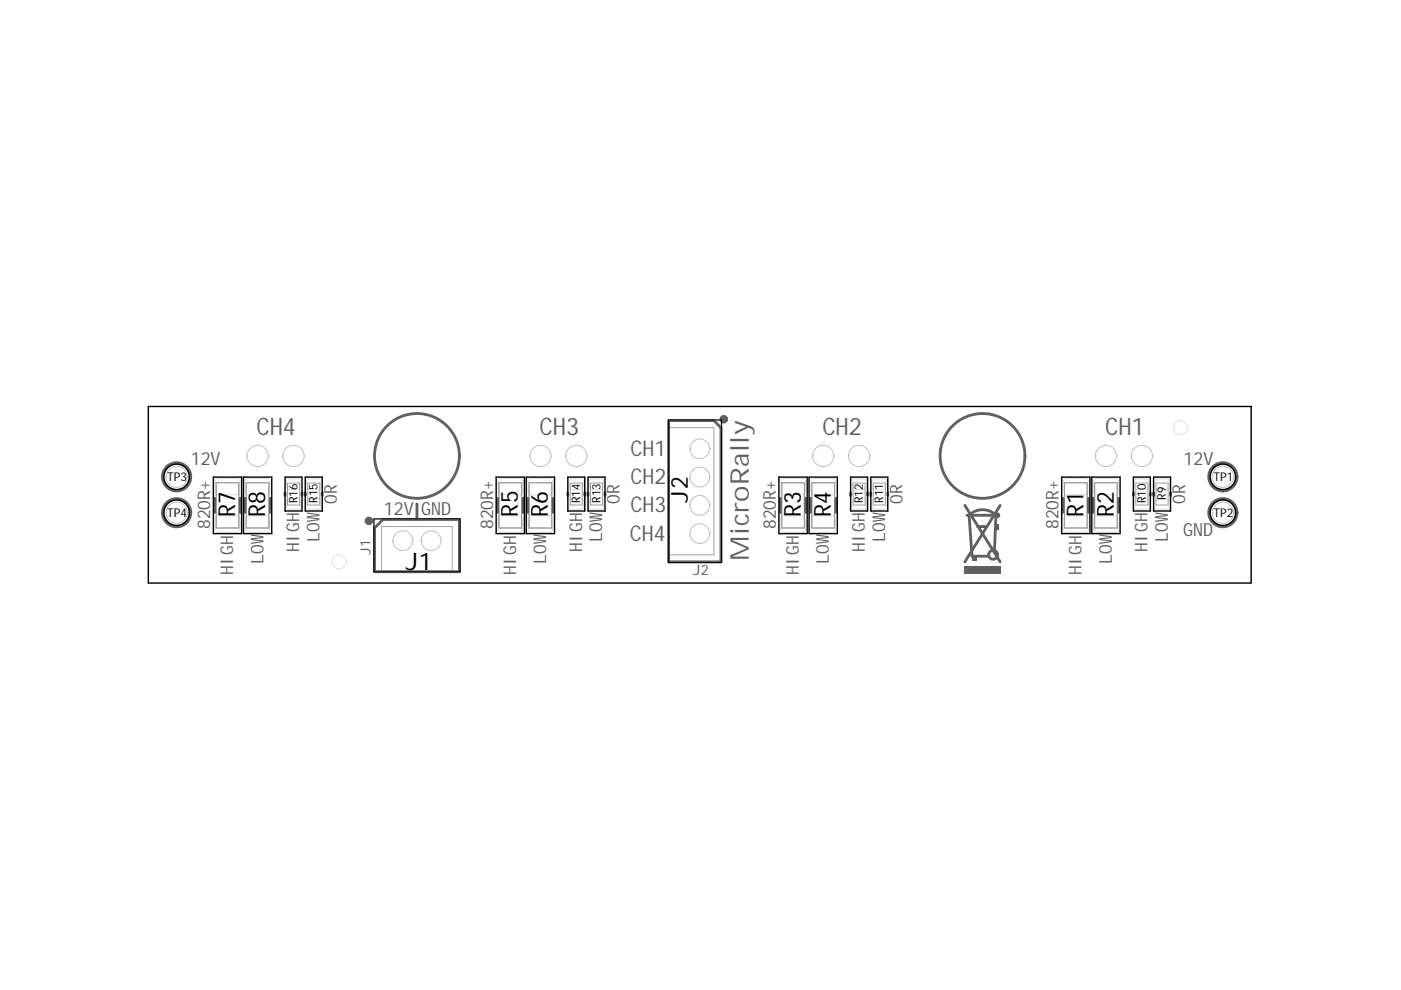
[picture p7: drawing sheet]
<svg xmlns="http://www.w3.org/2000/svg" width="297mm" height="210mm" viewBox="0 0 297 210" stroke-linecap="round" stroke-linejoin="round" font-family="sans-serif">
<defs><g id="words">
<text font-size="5.5" fill="#606060" x="158.8" y="118.9" transform="rotate(-90 158.8 118.9)">MicroRally</text>
<g font-size="5.1" fill="#606060">
<text x="54.4" y="92.3">CH4</text>
<text x="114.4" y="92.3">CH3</text>
<text x="174.4" y="92.3">CH2</text>
<text x="234.3" y="92.3">CH1</text>
</g>
<text font-size="5.1" x="86" y="120.8">J1</text>
<g font-size="5">
<text x="145.8" y="106.6" transform="rotate(-90 145.8 106.6)">J2</text>
<text x="49.9" y="109.6" transform="rotate(-90 49.9 109.6)">R7</text>
<text x="56.3" y="109.6" transform="rotate(-90 56.3 109.6)">R8</text>
<text x="109.8" y="109.6" transform="rotate(-90 109.8 109.6)">R5</text>
<text x="116.2" y="109.6" transform="rotate(-90 116.2 109.6)">R6</text>
<text x="169.8" y="109.6" transform="rotate(-90 169.8 109.6)">R3</text>
<text x="176.2" y="109.7" transform="rotate(-90 176.2 109.7)">R4</text>
<text x="229.7" y="109.6" transform="rotate(-90 229.7 109.6)">R1</text>
<text x="236.1" y="109.6" transform="rotate(-90 236.1 109.6)">R2</text>
</g>
<g font-size="4.6" fill="#606060">
<text x="133.7" y="96.6">CH1</text>
<text x="133.7" y="102.6">CH2</text>
<text x="133.7" y="108.6">CH3</text>
<text x="133.5" y="114.6">CH4</text>
</g>
<g font-size="3.8" fill="#606060">
<text x="40.4" y="98.7">12V</text>
<text x="250.9" y="98.7">12V</text>
<text x="81.4" y="109.3">12V</text>
<text x="89.3" y="109.3">GND</text>
<text x="250.9" y="113.6">GND</text>
</g>
<g font-size="3.7" fill="#606060">
<text x="71.4" y="106.8" transform="rotate(-90 71.4 106.8)">0R</text>
<text x="131.4" y="106.8" transform="rotate(-90 131.4 106.8)">0R</text>
<text x="191.3" y="106.8" transform="rotate(-90 191.3 106.8)">0R</text>
<text x="251.3" y="106.8" transform="rotate(-90 251.3 106.8)">0R</text>
<text x="44.6" y="112.3" transform="rotate(-90 44.6 112.3)">820R+</text>
<text x="104.5" y="112.3" transform="rotate(-90 104.5 112.3)">820R+</text>
<text x="164.5" y="112.3" transform="rotate(-90 164.5 112.3)">820R+</text>
<text x="224.5" y="112.3" transform="rotate(-90 224.5 112.3)">820R+</text>
<text x="55.8" y="119.6" transform="rotate(-90 55.8 119.6)">LOW</text>
<text x="63.5" y="117" transform="rotate(-90 63.5 117)">HIGH</text>
<text x="67.7" y="114.8" transform="rotate(-90 67.7 114.8)">LOW</text>
<text x="115.8" y="119.6" transform="rotate(-90 115.8 119.6)">LOW</text>
<text x="123.4" y="117" transform="rotate(-90 123.4 117)">HIGH</text>
<text x="127.7" y="114.8" transform="rotate(-90 127.7 114.8)">LOW</text>
<text x="175.8" y="119.6" transform="rotate(-90 175.8 119.6)">LOW</text>
<text x="183.4" y="117" transform="rotate(-90 183.4 117)">HIGH</text>
<text x="187.7" y="114.8" transform="rotate(-90 187.7 114.8)">LOW</text>
<text x="235.7" y="119.6" transform="rotate(-90 235.7 119.6)">LOW</text>
<text x="243.3" y="117" transform="rotate(-90 243.3 117)">HIGH</text>
<text x="247.6" y="114.8" transform="rotate(-90 247.6 114.8)">LOW</text>
<text x="49.5" y="121.8" transform="rotate(-90 49.5 121.8)">HIGH</text>
<text x="109.4" y="121.8" transform="rotate(-90 109.4 121.8)">HIGH</text>
<text x="169.4" y="121.8" transform="rotate(-90 169.4 121.8)">HIGH</text>
<text x="229.3" y="121.8" transform="rotate(-90 229.3 121.8)">HIGH</text>
</g>
<text font-size="3.1" fill="#606060" x="146.9" y="121.9">J2</text>
<text font-size="3" fill="#606060" x="78.6" y="117.6" transform="rotate(-90 78.6 117.6)">J1</text>
<g font-size="2.6">
<text x="35.5" y="101.9">TP3</text>
<text x="257.3" y="101.9">TP1</text>
<text x="35.4" y="109.5">TP4</text>
<text x="257.3" y="109.5">TP2</text>
</g>
<g font-size="2.5">
<text x="63" y="106.7" transform="rotate(-90 63 106.7)">R</text>
<text x="63" y="105.3" transform="rotate(-90 63 105.3)">16</text>
<text x="67.3" y="106.7" transform="rotate(-90 67.3 106.7)">R</text>
<text x="67.3" y="105.3" transform="rotate(-90 67.3 105.3)">15</text>
<text x="123" y="106.7" transform="rotate(-90 123 106.7)">R</text>
<text x="123" y="105.3" transform="rotate(-90 123 105.3)">14</text>
<text x="127.3" y="106.7" transform="rotate(-90 127.3 106.7)">R</text>
<text x="127.3" y="105.3" transform="rotate(-90 127.3 105.3)">13</text>
<text x="183" y="106.7" transform="rotate(-90 183 106.7)">R</text>
<text x="183" y="105.3" transform="rotate(-90 183 105.3)">12</text>
<text x="187.2" y="106.7" transform="rotate(-90 187.2 106.7)">R</text>
<text x="187.2" y="105.3" transform="rotate(-90 187.2 105.3)">11</text>
<text x="242.9" y="106.7" transform="rotate(-90 242.9 106.7)">R</text>
<text x="242.9" y="105.3" transform="rotate(-90 242.9 105.3)">10</text>
<text x="247.2" y="106" transform="rotate(-90 247.2 106)">R9</text>
</g>
</g></defs>
<g fill="none" stroke="#c0c0c0" stroke-width=".21">
<path d="M52.4 96.7h.1M52.4 96.7a2.25 2.25 0 0 0 2.2 2.2 2.25 2.25 0 0 0 2.3-2.2M52.4 96.7a2.25 2.25 0 0 1 2.2-2.3 2.25 2.25 0 0 1 2.3 2.3M56.9 96.7h.1M60 96.7h.1M60 96.7a2.25 2.25 0 0 0 2.2 2.2 2.25 2.25 0 0 0 2.3-2.2M60 96.7a2.25 2.25 0 0 1 2.2-2.3 2.25 2.25 0 0 1 2.3 2.3M64.5 96.7h.1M112.3 96.7h.1M112.3 96.7a2.25 2.25 0 0 0 2.3 2.2 2.25 2.25 0 0 0 2.2-2.2M112.3 96.7a2.25 2.25 0 0 1 2.3-2.3 2.25 2.25 0 0 1 2.2 2.3M116.8 96.7h.1"/>
<path d="M119.9 96.7h.1M119.9 96.7a2.25 2.25 0 0 0 2.3 2.2 2.25 2.25 0 0 0 2.2-2.2M119.9 96.7a2.25 2.25 0 0 1 2.3-2.3 2.25 2.25 0 0 1 2.2 2.3M124.4 96.7h.1M146.3 95.2h.1M146.3 95.2a2.1 2.1 0 0 0 2.1 2.1 2.1 2.1 0 0 0 2.1-2.1M146.3 95.2a2.1 2.1 0 0 1 2.1-2.1 2.1 2.1 0 0 1 2.1 2.1M150.5 95.2h.1M172.3 96.7h.1M172.3 96.7a2.25 2.25 0 0 0 2.2 2.2 2.25 2.25 0 0 0 2.3-2.2M172.3 96.7a2.25 2.25 0 0 1 2.2-2.3 2.25 2.25 0 0 1 2.3 2.3M176.8 96.7h.1"/>
<path d="M179.9 96.7h.1M179.9 96.7a2.25 2.25 0 0 0 2.2 2.2 2.25 2.25 0 0 0 2.3-2.2M179.9 96.7a2.25 2.25 0 0 1 2.2-2.3 2.25 2.25 0 0 1 2.3 2.3M184.4 96.7h.1M232.2 96.7h.1M232.2 96.7a2.25 2.25 0 0 0 2.3 2.2 2.25 2.25 0 0 0 2.2-2.2M232.2 96.7a2.25 2.25 0 0 1 2.3-2.3 2.25 2.25 0 0 1 2.2 2.3M236.7 96.7h.1M239.8 96.7h.1M239.8 96.7a2.25 2.25 0 0 0 2.3 2.2 2.25 2.25 0 0 0 2.2-2.2M239.8 96.7a2.25 2.25 0 0 1 2.3-2.3 2.25 2.25 0 0 1 2.2 2.3M244.3 96.7h.1"/>
<path d="M35.2 101.1h.1M35.2 101.1a2.25 2.25 0 0 0 2.2 2.2 2.25 2.25 0 0 0 2.3-2.2M35.2 101.1a2.25 2.25 0 0 1 2.2-2.2 2.25 2.25 0 0 1 2.3 2.2M35.2 108.7h.1M35.2 108.7a2.25 2.25 0 0 0 2.2 2.3 2.25 2.25 0 0 0 2.3-2.3M35.2 108.7a2.25 2.25 0 0 1 2.2-2.2 2.25 2.25 0 0 1 2.3 2.2M39.7 101.1h.1M39.7 108.7h.1M83.3 114.6h.1M83.3 114.6a2.1 2.1 0 0 0 2.1 2.1 2.1 2.1 0 0 0 2.1-2.1M83.3 114.6a2.1 2.1 0 0 1 2.1-2.1 2.1 2.1 0 0 1 2.1 2.1M87.5 114.6h.1"/>
<path d="M89.3 114.6h.1M89.3 114.6a2.1 2.1 0 0 0 2.1 2.1 2.1 2.1 0 0 0 2.1-2.1M89.3 114.6a2.1 2.1 0 0 1 2.1-2.1 2.1 2.1 0 0 1 2.1 2.1M93.5 114.6h.1M146.3 101.2h.1M146.3 101.2a2.1 2.1 0 0 0 2.1 2.1 2.1 2.1 0 0 0 2.1-2.1M146.3 101.2a2.1 2.1 0 0 1 2.1-2.1 2.1 2.1 0 0 1 2.1 2.1M146.3 107.2h.1M146.3 107.2a2.1 2.1 0 0 0 2.1 2 2.1 2.1 0 0 0 2.1-2M146.3 107.2a2.1 2.1 0 0 1 2.1-2.1 2.1 2.1 0 0 1 2.1 2.1M146.3 113.1h.1M146.3 113.1a2.1 2.1 0 0 0 2.1 2.1 2.1 2.1 0 0 0 2.1-2.1"/>
<path d="M146.3 113.1a2.1 2.1 0 0 1 2.1-2.1 2.1 2.1 0 0 1 2.1 2.1M150.5 101.2h.1M150.5 107.2h.1M150.5 113.1h.1M257 101.1h.1M257 101.1a2.25 2.25 0 0 0 2.3 2.2 2.25 2.25 0 0 0 2.2-2.2M257 101.1a2.25 2.25 0 0 1 2.3-2.2 2.25 2.25 0 0 1 2.2 2.2M257 108.7h.1M257 108.7a2.25 2.25 0 0 0 2.3 2.3 2.25 2.25 0 0 0 2.2-2.3M257 108.7a2.25 2.25 0 0 1 2.3-2.2 2.25 2.25 0 0 1 2.2 2.2M261.5 101.1h.1M261.5 108.7h.1"/>
</g>
<g fill="none" stroke="#e0e0e0" stroke-width=".21">
<path d="M248.8 90.7h.1M248.8 90.7a1.5 1.5 0 0 0 1.5 1.5 1.5 1.5 0 0 0 1.5-1.5M248.8 90.7a1.5 1.5 0 0 1 1.5-1.5 1.5 1.5 0 0 1 1.5 1.5M251.8 90.7h.1M45.6 109.8l.4-.4h4.4l.5 .4v2.6l-.5 .4h-4.4l-.4-.4zM45.6 101.9l.4-.4h4.4l.5 .4v2.6l-.5 .4h-4.4l-.4-.4zM52 109.8l.4-.4h4.4l.4 .4v2.6l-.4 .4h-4.4l-.4-.4zM52 101.9l.4-.4h4.4l.4 .4v2.6l-.4 .4h-4.4l-.4-.4zM60.7 106l.3-.3h2.5l.2 .3v1.7l-.2 .3h-2.5l-.3-.3zM60.7 101.8l.3-.3h2.5l.2 .3v1.7l-.2 .3h-2.5l-.3-.3zM65 106l.3-.3h2.4l.3 .3v1.7l-.3 .3h-2.4l-.3-.3zM65 101.8l.3-.3h2.4l.3 .3v1.7l-.3 .3h-2.4l-.3-.3z"/>
<path d="M70.4 119.1h.1M70.4 119.1a1.5 1.5 0 0 0 1.5 1.5 1.5 1.5 0 0 0 1.5-1.5M70.4 119.1a1.5 1.5 0 0 1 1.5-1.5 1.5 1.5 0 0 1 1.5 1.5M73.4 119.1h.1M105.6 109.8l.4-.4h4.4l.4 .4v2.6l-.4 .4h-4.4l-.4-.4zM105.6 101.9l.4-.4h4.4l.4 .4v2.6l-.4 .4h-4.4l-.4-.4zM112 109.8l.4-.4h4.4l.4 .4v2.6l-.4 .4h-4.4l-.4-.4zM112 101.9l.4-.4h4.4l.4 .4v2.6l-.4 .4h-4.4l-.4-.4zM120.7 106l.3-.3h2.4l.3 .3v1.7l-.3 .3h-2.4l-.3-.3zM120.7 101.8l.3-.3h2.4l.3 .3v1.7l-.3 .3h-2.4l-.3-.3zM125 106l.3-.3h2.4l.3 .3v1.7l-.3 .3h-2.4l-.3-.3zM125 101.8l.3-.3h2.4l.3 .3v1.7l-.3 .3h-2.4l-.3-.3z"/>
<path d="M165.5 109.8l.5-.4h4.3l.5 .4v2.6l-.5 .4h-4.3l-.5-.4zM165.5 101.9l.5-.4h4.3l.5 .4v2.6l-.5 .4h-4.3l-.5-.4zM171.9 109.8l.4-.4h4.4l.5 .4v2.6l-.5 .4h-4.4l-.4-.4zM171.9 101.9l.4-.4h4.4l.5 .4v2.6l-.5 .4h-4.4l-.4-.4zM180.6 106l.3-.3h2.5l.2 .3v1.7l-.2 .3h-2.5l-.3-.3zM180.6 101.8l.3-.3h2.5l.2 .3v1.7l-.2 .3h-2.5l-.3-.3zM184.9 106l.3-.3h2.4l.3 .3v1.7l-.3 .3h-2.4l-.3-.3zM184.9 101.8l.3-.3h2.4l.3 .3v1.7l-.3 .3h-2.4l-.3-.3zM225.5 109.8l.4-.4h4.4l.4 .4v2.6l-.4 .4h-4.4l-.4-.4zM225.5 101.9l.4-.4h4.4l.4 .4v2.6l-.4 .4h-4.4l-.4-.4zM231.9 109.8l.4-.4h4.4l.4 .4v2.6l-.4 .4h-4.4l-.4-.4zM231.9 101.9l.4-.4h4.4l.4 .4v2.6l-.4 .4h-4.4l-.4-.4z"/>
<path d="M240.6 101.8l.3-.3h2.4l.3 .3v1.7l-.3 .3h-2.4l-.3-.3zM240.6 106l.3-.3h2.4l.3 .3v1.7l-.3 .3h-2.4l-.3-.3zM244.9 101.8l.3-.3h2.4l.3 .3v1.7l-.3 .3h-2.4l-.3-.3zM244.9 106l.3-.3h2.4l.3 .3v1.7l-.3 .3h-2.4l-.3-.3z"/>
</g>
<g fill="none" stroke="#a0a0a0" stroke-width=".21">
<path d="M141.9 89.2h11v29.9h-11zM141.9 90.7h9.5v26.9h-9.5M45.8 102.4h4.8v9.5h-4.8zM52.2 102.4h4.8v9.5h-4.8zM61 102.4h2.5v4.7h-2.5zM65.2 102.4h2.6v4.7h-2.6zM79.4 110.1h18v11h-18zM105.8 102.4h4.8v9.5h-4.8zM112.2 102.4h4.8v9.5h-4.8zM120.9 102.4h2.6v4.7h-2.6zM125.2 102.4h2.5v4.7h-2.5zM165.7 102.4h4.8v9.5h-4.8z"/>
<path d="M172.1 102.4h4.8v9.5h-4.8zM180.9 102.4h2.5v4.7h-2.5zM185.2 102.4h2.5v4.7h-2.5zM225.7 102.4h4.8v9.5h-4.8zM232.1 102.4h4.8v9.5h-4.8zM240.8 102.4h2.6v4.7h-2.6zM245.1 102.4h2.6v4.7h-2.6zM80.9 121.1v-9.5h15v9.5"/>
</g>
<g fill="none" stroke="#606060" stroke-width=".6">
<path d="M141.8 89.2h9.6l1.5 1.5v28.4h-11.1zM45.5 105.7v2.9M50.9 105.7v2.9M51.9 105.7v2.9M57.3 105.7v2.9M60.4 104.5v.6M64 104.5v.6M64.7 104.5v.6M68.3 104.5v.6M79.4 111.9l1.8-1.8h16.2v11.1h-18zM88.4 106.9v3.2M105.5 105.7v2.9"/>
<path d="M110.9 105.7v2.9M111.9 105.7v2.9M117.3 105.7v2.9M120.4 104.5v.6M124 104.5v.6M124.7 104.5v.6M128.3 104.5v.6M165.4 105.7v2.9M170.8 105.7v2.9M171.8 105.7v2.9M177.2 105.7v2.9M180.3 104.5v.6"/>
<path d="M183.9 104.5v.6M184.6 104.5v.6M188.2 104.5v.6M204.6 107.2l7.5 11.9M205 109.2h6.2l-.3 7.2M205.5 109.2l.6 8.7h3.3M207.3 111.6h1.8M212.1 107.2l-7.5 11.9M225.4 105.7v2.9M230.8 105.7v2.9M231.8 105.7v2.9M237.2 105.7v2.9"/>
<path d="M240.3 104.5v.6M243.9 104.5v.6M244.6 104.5v.6M248.2 104.5v.6"/>
</g>
<g fill="#606060">
<path d="M211.2 111h.6v1.2h-.6z" fill-rule="evenodd"/>
<path d="M206.1 117.9h.9v.9h-.9z" fill-rule="evenodd"/>
<path d="M204.4 120h7.8v1.5h-7.8z" fill-rule="evenodd"/>
</g>
<g fill="none" stroke="#606060" stroke-width=".6">
<path d="M205.5 109.2a4 4 0 0 1 5.7 0"/>
<circle cx="88.4" cy="96.7" r="9"/>
<circle cx="208.3" cy="96.7" r="9"/>
<circle cx="37.4" cy="101.1" r="3"/>
<circle cx="37.4" cy="108.7" r="3"/>
<circle cx="210.6" cy="117.6" r=".95"/>
<circle cx="211.5" cy="109.2" r=".3"/>
<circle cx="259.3" cy="101.1" r="3"/>
<circle cx="259.3" cy="108.7" r="3"/>
</g>
<g fill="none" stroke="#606060" stroke-width=".9">
<circle cx="153.5" cy="88.9" r=".45"/>
<circle cx="78.2" cy="110.4" r=".45"/>
</g>
<g fill="none" stroke="#000" stroke-width=".3">
<path d="M31.4 86.2h233.9v37.4h-233.9zM45.2 101.2h6v11.9h-6zM51.6 101.2h6v11.9h-6zM60.4 101.2h3.6v7.1h-3.6zM64.7 101.2h3.6v7.1h-3.6zM105.2 101.2h6v11.9h-6zM111.6 101.2h6v11.9h-6zM120.4 101.2h3.6v7.1h-3.6zM124.7 101.2h3.6v7.1h-3.6zM165.1 101.2h6v11.9h-6zM171.5 101.2h6v11.9h-6zM180.3 101.2h3.6v7.1h-3.6z"/>
<path d="M184.6 101.2h3.6v7.1h-3.6zM225.1 101.2h6v11.9h-6zM231.5 101.2h6v11.9h-6zM240.3 101.2h3.6v7.1h-3.6zM244.6 101.2h3.6v7.1h-3.6z"/>
<circle cx="37.4" cy="101.1" r="2.7"/>
<circle cx="37.4" cy="108.7" r="2.7"/>
<circle cx="259.3" cy="101.1" r="2.7"/>
<circle cx="259.3" cy="108.7" r="2.7"/>
</g>
<path d="M141.8 89h11.2v30.3h-11.2zM79.3 110h18.2v11.2h-18.2z" fill="none" stroke="#000" stroke-width=".21"/>
<use href="#words"/>
</svg>
